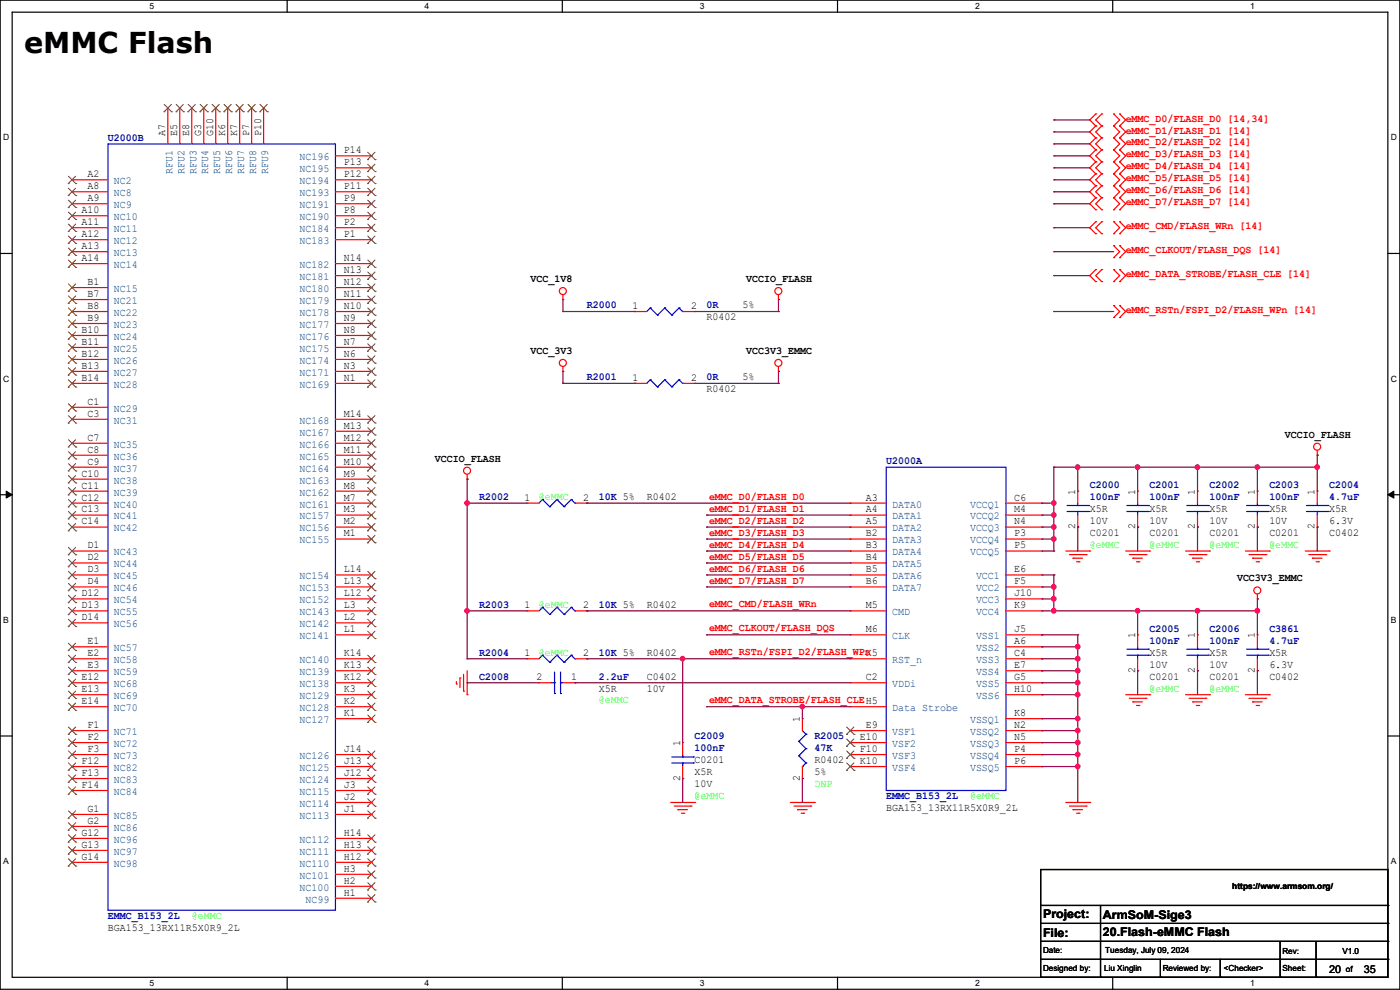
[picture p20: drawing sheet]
<svg xmlns="http://www.w3.org/2000/svg" width="297mm" height="210mm" viewBox="0 0 297 210" stroke-linecap="round" stroke-linejoin="round" font-family="sans-serif">
<defs><g id="words">
<text font-size="6.1" x="5.1" y="11.2">eMMC Flash</text>
<g font-size="2.5">
<text x="221.3" y="194.7">Project:</text>
<text x="234" y="194.9">ArmSoM-Sige3</text>
<text x="221.3" y="198.8">File:</text>
<text x="234" y="198.5">20.Flash-eMMC Flash</text>
</g>
<g font-size="2.3" fill="#000080">
<text x="22.9" y="29.8">U2000B</text>
<text x="124.5" y="65.4">R2000</text>
<text x="149.9" y="65.4">0R</text>
<text x="124.5" y="80.6">R2001</text>
<text x="149.9" y="80.6">0R</text>
<text x="188" y="98.4">U2000A</text>
<text x="101.6" y="106">R2002</text>
<text x="127" y="106">10K 5%</text>
<text x="231.2" y="103.5">C2000</text>
<text x="231.2" y="106">100nF</text>
<text x="243.9" y="103.5">C2001</text>
<text x="243.9" y="106">100nF</text>
<text x="256.6" y="103.5">C2002</text>
<text x="256.6" y="106">100nF</text>
<text x="269.3" y="103.5">C2003</text>
<text x="269.3" y="106">100nF</text>
<text x="282" y="103.5">C2004</text>
<text x="282" y="106">4.7uF</text>
<text x="101.6" y="128.9">R2003</text>
<text x="127" y="128.9">10K 5%</text>
<text x="243.9" y="134">C2005</text>
<text x="243.9" y="136.5">100nF</text>
<text x="256.6" y="134">C2006</text>
<text x="256.6" y="136.5">100nF</text>
<text x="269.3" y="134">C3861</text>
<text x="269.3" y="136.5">4.7uF</text>
<text x="101.6" y="139.1">R2004</text>
<text x="127" y="139.1">10K 5%</text>
<text x="101.6" y="144.1">C2008</text>
<text x="127" y="144.1">2.2uF</text>
<text x="147.4" y="156.8">C2009</text>
<text x="147.4" y="159.4">100nF</text>
<text x="172.8" y="156.8">R2005</text>
<text x="172.8" y="159.4">47K</text>
<text x="188" y="169.5">EMMC_B153_2L</text>
<text x="22.9" y="194.9">EMMC_B153_2L</text>
</g>
<g font-size="2.3">
<text x="35.1" y="28.7" transform="rotate(-90 35.1 28.7)">A7</text>
<text x="37.6" y="28.7" transform="rotate(-90 37.6 28.7)">E5</text>
<text x="40.1" y="28.7" transform="rotate(-90 40.1 28.7)">E8</text>
<text x="42.7" y="28.7" transform="rotate(-90 42.7 28.7)">G3</text>
<text x="45.2" y="28.7" transform="rotate(-90 45.2 28.7)">G10</text>
<text x="47.8" y="28.7" transform="rotate(-90 47.8 28.7)">K6</text>
<text x="50.3" y="28.7" transform="rotate(-90 50.3 28.7)">K7</text>
<text x="52.8" y="28.7" transform="rotate(-90 52.8 28.7)">P7</text>
<text x="55.4" y="28.7" transform="rotate(-90 55.4 28.7)">P10</text>
<text x="72.9" y="35.1">P13</text>
<text x="72.9" y="32.5">P14</text>
<text x="18.6" y="37.6">A2</text>
<text x="18.6" y="40.1">A8</text>
<text x="72.9" y="40.1">P11</text>
<text x="72.9" y="37.6">P12</text>
<text x="17.3" y="45.2">A10</text>
<text x="17.3" y="47.8">A11</text>
<text x="18.6" y="42.7">A9</text>
<text x="72.9" y="47.8">P2</text>
<text x="72.9" y="45.2">P8</text>
<text x="72.9" y="42.7">P9</text>
<text x="17.3" y="50.3">A12</text>
<text x="17.3" y="52.8">A13</text>
<text x="72.9" y="50.3">P1</text>
<text x="17.3" y="55.4">A14</text>
<text x="72.9" y="57.9">N13</text>
<text x="72.9" y="55.4">N14</text>
<text x="112.6" y="59.8">VCC_1V8</text>
<text x="158.3" y="59.8">VCCIO_FLASH</text>
<text x="18.6" y="60.5">B1</text>
<text x="18.6" y="63">B7</text>
<text x="18.6" y="65.5">B8</text>
<text x="72.9" y="65.5">N10</text>
<text x="72.9" y="63">N11</text>
<text x="72.9" y="60.5">N12</text>
<text x="134.2" y="65.5">1</text>
<text x="146.6" y="65.5">2</text>
<text x="157.5" y="65.4">5%</text>
<text x="17.3" y="70.6">B10</text>
<text x="18.6" y="68.1">B9</text>
<text x="72.9" y="70.6">N8</text>
<text x="72.9" y="68.1">N9</text>
<text x="149.9" y="67.9">R0402</text>
<text x="17.3" y="73.2">B11</text>
<text x="17.3" y="75.7">B12</text>
<text x="72.9" y="75.7">N6</text>
<text x="72.9" y="73.2">N7</text>
<text x="112.6" y="75.1">VCC_3V3</text>
<text x="158.3" y="75.1">VCC3V3_EMMC</text>
<text x="17.3" y="78.2">B13</text>
<text x="17.3" y="80.8">B14</text>
<text x="72.9" y="80.8">N1</text>
<text x="72.9" y="78.2">N3</text>
<text x="134.2" y="80.8">1</text>
<text x="146.6" y="80.8">2</text>
<text x="149.9" y="83.2">R0402</text>
<text x="157.5" y="80.6">5%</text>
<text x="18.6" y="85.9">C1</text>
<text x="18.6" y="88.4">C3</text>
<text x="72.9" y="88.4">M14</text>
<text x="18.6" y="93.5">C7</text>
<text x="72.9" y="93.5">M12</text>
<text x="72.9" y="90.9">M13</text>
<text x="272.6" y="92.8">VCCIO_FLASH</text>
<text x="17.3" y="101.1">C10</text>
<text x="18.6" y="96">C8</text>
<text x="18.6" y="98.6">C9</text>
<text x="72.9" y="101.1">M9</text>
<text x="72.9" y="98.6">M10</text>
<text x="72.9" y="96">M11</text>
<text x="92.2" y="97.9">VCCIO_FLASH</text>
<text x="17.3" y="103.6">C11</text>
<text x="17.3" y="106.2">C12</text>
<text x="72.9" y="106.2">M7</text>
<text x="72.9" y="103.6">M8</text>
<text x="111.3" y="106.2">1</text>
<text x="123.7" y="106.2">2</text>
<text x="137.2" y="106">R0402</text>
<text x="183.7" y="106.2">A3</text>
<text x="215.2" y="106.2">C6</text>
<text x="228.1" y="104.9" transform="rotate(-90 228.1 104.9)">1</text>
<text x="240.8" y="104.9" transform="rotate(-90 240.8 104.9)">1</text>
<text x="253.5" y="104.9" transform="rotate(-90 253.5 104.9)">1</text>
<text x="266.2" y="104.9" transform="rotate(-90 266.2 104.9)">1</text>
<text x="278.9" y="104.9" transform="rotate(-90 278.9 104.9)">1</text>
<text x="17.3" y="108.7">C13</text>
<text x="17.3" y="111.3">C14</text>
<text x="72.9" y="113.8">M1</text>
<text x="72.9" y="111.3">M2</text>
<text x="72.9" y="108.7">M3</text>
<text x="183.7" y="113.8">B2</text>
<text x="183.7" y="108.7">A4</text>
<text x="183.7" y="111.3">A5</text>
<text x="215.2" y="111.3">N4</text>
<text x="215.2" y="108.7">M4</text>
<text x="215.2" y="113.8">P3</text>
<text x="228.1" y="112.3" transform="rotate(-90 228.1 112.3)">2</text>
<text x="231.2" y="113.7">C0201</text>
<text x="231.2" y="108.6">X5R</text>
<text x="231.2" y="111.1">10V</text>
<text x="240.8" y="112.3" transform="rotate(-90 240.8 112.3)">2</text>
<text x="243.9" y="113.7">C0201</text>
<text x="243.9" y="108.6">X5R</text>
<text x="243.9" y="111.1">10V</text>
<text x="253.5" y="112.3" transform="rotate(-90 253.5 112.3)">2</text>
<text x="256.6" y="113.7">C0201</text>
<text x="256.6" y="108.6">X5R</text>
<text x="256.6" y="111.1">10V</text>
<text x="266.2" y="112.3" transform="rotate(-90 266.2 112.3)">2</text>
<text x="269.3" y="113.7">C0201</text>
<text x="269.3" y="108.6">X5R</text>
<text x="269.3" y="111.1">10V</text>
<text x="278.9" y="112.3" transform="rotate(-90 278.9 112.3)">2</text>
<text x="282" y="113.7">C0402</text>
<text x="282" y="108.6">X5R</text>
<text x="282" y="111.1">6.3V</text>
<text x="18.6" y="116.3">D1</text>
<text x="18.6" y="118.9">D2</text>
<text x="183.7" y="116.3">B3</text>
<text x="183.7" y="118.9">B4</text>
<text x="215.2" y="116.3">P5</text>
<text x="18.6" y="121.4">D3</text>
<text x="18.6" y="124">D4</text>
<text x="72.9" y="124">L13</text>
<text x="72.9" y="121.4">L14</text>
<text x="183.7" y="121.4">B5</text>
<text x="183.7" y="124">B6</text>
<text x="215.2" y="124">F5</text>
<text x="215.2" y="121.4">E6</text>
<text x="262.4" y="123.3">VCC3V3_EMMC</text>
<text x="17.3" y="126.5">D12</text>
<text x="17.3" y="129">D13</text>
<text x="17.3" y="131.6">D14</text>
<text x="72.9" y="131.6">L2</text>
<text x="72.9" y="129">L3</text>
<text x="72.9" y="126.5">L12</text>
<text x="111.3" y="129">1</text>
<text x="123.7" y="129">2</text>
<text x="137.2" y="128.9">R0402</text>
<text x="183.7" y="129">M5</text>
<text x="215.2" y="129">K9</text>
<text x="215.2" y="126.5">J10</text>
<text x="18.6" y="136.7">E1</text>
<text x="72.9" y="134.1">L1</text>
<text x="183.7" y="134.1">M6</text>
<text x="215.2" y="136.7">A6</text>
<text x="215.2" y="134.1">J5</text>
<text x="240.8" y="135.4" transform="rotate(-90 240.8 135.4)">1</text>
<text x="253.5" y="135.4" transform="rotate(-90 253.5 135.4)">1</text>
<text x="266.2" y="135.4" transform="rotate(-90 266.2 135.4)">1</text>
<text x="18.6" y="139.2">E2</text>
<text x="18.6" y="141.7">E3</text>
<text x="72.9" y="141.7">K13</text>
<text x="72.9" y="139.2">K14</text>
<text x="111.3" y="139.2">1</text>
<text x="123.7" y="139.2">2</text>
<text x="137.2" y="139.1">R0402</text>
<text x="215.2" y="141.7">E7</text>
<text x="215.2" y="139.2">C4</text>
<text x="240.8" y="142.8" transform="rotate(-90 240.8 142.8)">2</text>
<text x="243.9" y="139.1">X5R</text>
<text x="243.9" y="141.6">10V</text>
<text x="253.5" y="142.8" transform="rotate(-90 253.5 142.8)">2</text>
<text x="256.6" y="139.1">X5R</text>
<text x="256.6" y="141.6">10V</text>
<text x="266.2" y="142.8" transform="rotate(-90 266.2 142.8)">2</text>
<text x="269.3" y="139.1">X5R</text>
<text x="269.3" y="141.6">6.3V</text>
<text x="17.3" y="144.3">E12</text>
<text x="17.3" y="146.8">E13</text>
<text x="17.3" y="149.4">E14</text>
<text x="72.9" y="149.4">K2</text>
<text x="72.9" y="146.8">K3</text>
<text x="72.9" y="144.3">K12</text>
<text x="113.8" y="144.3">2</text>
<text x="121.2" y="144.3">1</text>
<text x="127" y="146.7">X5R</text>
<text x="137.2" y="144.1">C0402</text>
<text x="137.2" y="146.7">10V</text>
<text x="183.7" y="144.3">C2</text>
<text x="215.2" y="144.3">G5</text>
<text x="215.2" y="146.8">H10</text>
<text x="243.9" y="144.1">C0201</text>
<text x="256.6" y="144.1">C0201</text>
<text x="269.3" y="144.1">C0402</text>
<text x="18.6" y="154.4">F1</text>
<text x="72.9" y="151.9">K1</text>
<text x="169.7" y="153.2" transform="rotate(-90 169.7 153.2)">1</text>
<text x="183.7" y="154.4">E9</text>
<text x="215.2" y="154.4">N2</text>
<text x="215.2" y="151.9">K8</text>
<text x="18.6" y="157">F2</text>
<text x="18.6" y="159.5">F3</text>
<text x="72.9" y="159.5">J14</text>
<text x="144.3" y="158.3" transform="rotate(-90 144.3 158.3)">1</text>
<text x="147.4" y="161.9">C0201</text>
<text x="172.8" y="161.9">R0402</text>
<text x="182.4" y="157">E10</text>
<text x="182.4" y="159.5">F10</text>
<text x="215.2" y="159.5">P4</text>
<text x="215.2" y="157">N5</text>
<text x="17.3" y="162.1">F12</text>
<text x="17.3" y="164.6">F13</text>
<text x="17.3" y="167.1">F14</text>
<text x="72.9" y="167.1">J3</text>
<text x="72.9" y="164.6">J12</text>
<text x="72.9" y="162.1">J13</text>
<text x="144.3" y="165.7" transform="rotate(-90 144.3 165.7)">2</text>
<text x="147.4" y="164.5">X5R</text>
<text x="147.4" y="167">10V</text>
<text x="169.7" y="165.7" transform="rotate(-90 169.7 165.7)">2</text>
<text x="172.8" y="164.5">5%</text>
<text x="182.4" y="162.1">K10</text>
<text x="215.2" y="162.1">P6</text>
<text x="18.6" y="172.2">G1</text>
<text x="72.9" y="172.2">J1</text>
<text x="72.9" y="169.7">J2</text>
<text x="188" y="172.1">BGA153_13RX11R5X0R9_2L</text>
<text x="17.3" y="177.3">G12</text>
<text x="17.3" y="179.8">G13</text>
<text x="18.6" y="174.8">G2</text>
<text x="72.9" y="179.8">H13</text>
<text x="72.9" y="177.3">H14</text>
<text x="17.3" y="182.4">G14</text>
<text x="72.9" y="184.9">H3</text>
<text x="72.9" y="182.4">H12</text>
<text x="72.9" y="190">H1</text>
<text x="72.9" y="187.5">H2</text>
<text x="22.9" y="197.5">BGA153_13RX11R5X0R9_2L</text>
<text x="282" y="206.3">20</text>
<text x="289.3" y="206.3">35</text>
</g>
<g font-size="2.3" fill="#f00">
<text x="238.8" y="25.8">eMMC_D0/FLASH_D0 [14,34]</text>
<text x="238.8" y="28.3">eMMC_D1/FLASH_D1 [14]</text>
<text x="238.8" y="30.9">eMMC_D2/FLASH_D2 [14]</text>
<text x="238.8" y="33.4">eMMC_D3/FLASH_D3 [14]</text>
<text x="238.8" y="35.9">eMMC_D4/FLASH_D4 [14]</text>
<text x="238.8" y="38.5">eMMC_D5/FLASH_D5 [14]</text>
<text x="238.8" y="41">eMMC_D6/FLASH_D6 [14]</text>
<text x="238.8" y="43.6">eMMC_D7/FLASH_D7 [14]</text>
<text x="238.8" y="48.6">eMMC_CMD/FLASH_WRn [14]</text>
<text x="238.8" y="53.7">eMMC_CLKOUT/FLASH_DQS [14]</text>
<text x="238.8" y="58.8">eMMC_DATA_STROBE/FLASH_CLE [14]</text>
<text x="238.8" y="66.4">eMMC_RSTn/FSPI_D2/FLASH_WPn [14]</text>
<text x="150.4" y="106">eMMC_D0/FLASH_D0</text>
<text x="150.4" y="108.5">eMMC_D1/FLASH_D1</text>
<text x="150.4" y="111.1">eMMC_D2/FLASH_D2</text>
<text x="150.4" y="113.6">eMMC_D3/FLASH_D3</text>
<text x="150.4" y="116.2">eMMC_D4/FLASH_D4</text>
<text x="150.4" y="118.7">eMMC_D5/FLASH_D5</text>
<text x="150.4" y="121.2">eMMC_D6/FLASH_D6</text>
<text x="150.4" y="123.8">eMMC_D7/FLASH_D7</text>
<text x="150.4" y="128.9">eMMC_CMD/FLASH_WRn</text>
<text x="150.4" y="133.9">eMMC_CLKOUT/FLASH_DQS</text>
<text x="150.4" y="139">eMMC_RSTn/FSPI_D2/FLASH_WPnK5</text>
<text x="150.4" y="149.2">eMMC_DATA_STROBE/FLASH_CLEH5</text>
</g>
<g font-size="2.3" fill="#004080">
<text x="63.5" y="34">NC196</text>
<text x="24.2" y="39.1">NC2</text>
<text x="24.2" y="41.6">NC8</text>
<text x="36.6" y="36.9" transform="rotate(-90 36.6 36.9)">RFU1</text>
<text x="39.1" y="36.9" transform="rotate(-90 39.1 36.9)">RFU2</text>
<text x="41.7" y="36.9" transform="rotate(-90 41.7 36.9)">RFU3</text>
<text x="44.2" y="36.9" transform="rotate(-90 44.2 36.9)">RFU4</text>
<text x="46.7" y="36.9" transform="rotate(-90 46.7 36.9)">RFU5</text>
<text x="49.3" y="36.9" transform="rotate(-90 49.3 36.9)">RFU6</text>
<text x="51.8" y="36.9" transform="rotate(-90 51.8 36.9)">RFU7</text>
<text x="54.4" y="36.9" transform="rotate(-90 54.4 36.9)">RFU8</text>
<text x="56.9" y="36.9" transform="rotate(-90 56.9 36.9)">RFU9</text>
<text x="63.5" y="41.6">NC193</text>
<text x="63.5" y="39.1">NC194</text>
<text x="63.5" y="36.5">NC195</text>
<text x="24.2" y="44.2">NC9</text>
<text x="24.2" y="46.7">NC10</text>
<text x="63.5" y="46.7">NC190</text>
<text x="63.5" y="44.2">NC191</text>
<text x="24.2" y="49.2">NC11</text>
<text x="24.2" y="51.8">NC12</text>
<text x="63.5" y="51.8">NC183</text>
<text x="63.5" y="49.2">NC184</text>
<text x="24.2" y="54.3">NC13</text>
<text x="24.2" y="56.9">NC14</text>
<text x="63.5" y="59.4">NC181</text>
<text x="63.5" y="56.9">NC182</text>
<text x="24.2" y="61.9">NC15</text>
<text x="24.2" y="64.5">NC21</text>
<text x="63.5" y="64.5">NC179</text>
<text x="63.5" y="61.9">NC180</text>
<text x="24.2" y="67">NC22</text>
<text x="24.2" y="69.6">NC23</text>
<text x="63.5" y="69.6">NC177</text>
<text x="63.5" y="67">NC178</text>
<text x="24.2" y="72.1">NC24</text>
<text x="24.2" y="74.6">NC25</text>
<text x="24.2" y="77.2">NC26</text>
<text x="63.5" y="77.2">NC174</text>
<text x="63.5" y="74.6">NC175</text>
<text x="63.5" y="72.1">NC176</text>
<text x="24.2" y="79.7">NC27</text>
<text x="24.2" y="82.3">NC28</text>
<text x="63.5" y="82.3">NC169</text>
<text x="63.5" y="79.7">NC171</text>
<text x="24.2" y="87.3">NC29</text>
<text x="24.2" y="89.9">NC31</text>
<text x="63.5" y="89.9">NC168</text>
<text x="24.2" y="95">NC35</text>
<text x="63.5" y="95">NC166</text>
<text x="63.5" y="92.4">NC167</text>
<text x="24.2" y="97.5">NC36</text>
<text x="24.2" y="100">NC37</text>
<text x="63.5" y="100">NC164</text>
<text x="63.5" y="97.5">NC165</text>
<text x="24.2" y="102.6">NC38</text>
<text x="24.2" y="105.1">NC39</text>
<text x="24.2" y="107.7">NC40</text>
<text x="63.5" y="107.7">NC161</text>
<text x="63.5" y="105.1">NC162</text>
<text x="63.5" y="102.6">NC163</text>
<text x="189.3" y="107.7">DATA0</text>
<text x="205.8" y="107.7">VCCQ1</text>
<text x="24.2" y="110.2">NC41</text>
<text x="24.2" y="112.7">NC42</text>
<text x="63.5" y="112.7">NC156</text>
<text x="63.5" y="110.2">NC157</text>
<text x="189.3" y="110.2">DATA1</text>
<text x="189.3" y="112.7">DATA2</text>
<text x="205.8" y="112.7">VCCQ3</text>
<text x="205.8" y="110.2">VCCQ2</text>
<text x="24.2" y="117.8">NC43</text>
<text x="63.5" y="115.3">NC155</text>
<text x="189.3" y="115.3">DATA3</text>
<text x="189.3" y="117.8">DATA4</text>
<text x="205.8" y="117.8">VCCQ5</text>
<text x="205.8" y="115.3">VCCQ4</text>
<text x="24.2" y="120.4">NC44</text>
<text x="24.2" y="122.9">NC45</text>
<text x="24.2" y="125.4">NC46</text>
<text x="63.5" y="125.4">NC153</text>
<text x="63.5" y="122.9">NC154</text>
<text x="189.3" y="120.4">DATA5</text>
<text x="189.3" y="122.9">DATA6</text>
<text x="189.3" y="125.4">DATA7</text>
<text x="207.1" y="125.4">VCC2</text>
<text x="207.1" y="122.9">VCC1</text>
<text x="24.2" y="128">NC54</text>
<text x="24.2" y="130.5">NC55</text>
<text x="63.5" y="130.5">NC143</text>
<text x="63.5" y="128">NC152</text>
<text x="189.3" y="130.5">CMD</text>
<text x="207.1" y="130.5">VCC4</text>
<text x="207.1" y="128">VCC3</text>
<text x="24.2" y="133.1">NC56</text>
<text x="63.5" y="135.6">NC141</text>
<text x="63.5" y="133.1">NC142</text>
<text x="189.3" y="135.6">CLK</text>
<text x="207.1" y="135.6">VSS1</text>
<text x="24.2" y="138.1">NC57</text>
<text x="24.2" y="140.7">NC58</text>
<text x="24.2" y="143.2">NC59</text>
<text x="63.5" y="143.2">NC139</text>
<text x="63.5" y="140.7">NC140</text>
<text x="189.3" y="140.7">RST_n</text>
<text x="207.1" y="143.2">VSS4</text>
<text x="207.1" y="138.1">VSS2</text>
<text x="207.1" y="140.7">VSS3</text>
<text x="24.2" y="145.8">NC68</text>
<text x="24.2" y="148.3">NC69</text>
<text x="63.5" y="148.3">NC129</text>
<text x="63.5" y="145.8">NC138</text>
<text x="189.3" y="145.8">VDDi</text>
<text x="207.1" y="145.8">VSS5</text>
<text x="207.1" y="148.3">VSS6</text>
<text x="24.2" y="150.8">NC70</text>
<text x="24.2" y="155.9">NC71</text>
<text x="63.5" y="153.4">NC127</text>
<text x="63.5" y="150.8">NC128</text>
<text x="189.3" y="150.8">Data Strobe</text>
<text x="189.3" y="155.9">VSF1</text>
<text x="205.8" y="155.9">VSSQ2</text>
<text x="205.8" y="153.4">VSSQ1</text>
<text x="24.2" y="158.5">NC72</text>
<text x="24.2" y="161">NC73</text>
<text x="63.5" y="161">NC126</text>
<text x="189.3" y="158.5">VSF2</text>
<text x="189.3" y="161">VSF3</text>
<text x="205.8" y="161">VSSQ4</text>
<text x="205.8" y="158.5">VSSQ3</text>
<text x="24.2" y="163.5">NC82</text>
<text x="24.2" y="166.1">NC83</text>
<text x="63.5" y="166.1">NC124</text>
<text x="63.5" y="163.5">NC125</text>
<text x="189.3" y="163.5">VSF4</text>
<text x="205.8" y="163.5">VSSQ5</text>
<text x="24.2" y="168.6">NC84</text>
<text x="24.2" y="173.7">NC85</text>
<text x="63.5" y="173.7">NC113</text>
<text x="63.5" y="171.2">NC114</text>
<text x="63.5" y="168.6">NC115</text>
<text x="24.2" y="176.2">NC86</text>
<text x="24.2" y="178.8">NC96</text>
<text x="63.5" y="178.8">NC112</text>
<text x="24.2" y="181.3">NC97</text>
<text x="24.2" y="183.9">NC98</text>
<text x="63.5" y="183.9">NC110</text>
<text x="63.5" y="181.3">NC111</text>
<text x="63.5" y="188.9">NC100</text>
<text x="63.5" y="186.4">NC101</text>
<text x="64.8" y="191.5">NC99</text>
</g>
<g font-size="2.3" fill="#0f0">
<text x="114.3" y="106">@eMMC</text>
<text x="231.2" y="116.2">@eMMC</text>
<text x="243.9" y="116.2">@eMMC</text>
<text x="256.6" y="116.2">@eMMC</text>
<text x="269.3" y="116.2">@eMMC</text>
<text x="114.3" y="128.9">@eMMC</text>
<text x="114.3" y="139.1">@eMMC</text>
<text x="127" y="149.2">@eMMC</text>
<text x="243.9" y="146.7">@eMMC</text>
<text x="256.6" y="146.7">@eMMC</text>
<text x="172.8" y="167">DNP</text>
<text x="147.4" y="169.5">@eMMC</text>
<text x="205.8" y="169.5">@eMMC</text>
<text x="40.7" y="194.9">@eMMC</text>
</g>
<g font-size="1.8">
<text x="31.7" y="1.9">5</text>
<text x="90.1" y="1.9">4</text>
<text x="148.5" y="1.9">3</text>
<text x="206.8" y="1.9">2</text>
<text x="265.2" y="1.9">1</text>
<text x=".7" y="29.8">D</text>
<text x="295.1" y="29.8">D</text>
<text x=".7" y="80.9">C</text>
<text x="295.1" y="80.9">C</text>
<text x=".7" y="132.1">B</text>
<text x="295.1" y="132.1">B</text>
<text x=".7" y="183.3">A</text>
<text x="295.1" y="183.3">A</text>
<text x="261.4" y="188.6">https://www.armsom.org/</text>
<text x="221.3" y="202.1">Date:</text>
<text x="234.5" y="202.1">Tuesday, July 09, 2024</text>
<text x="272.1" y="202.3">Rev:</text>
<text x="284.8" y="202.3">V1.0</text>
<text x="31.7" y="209.2">5</text>
<text x="90.1" y="209.2">4</text>
<text x="148.5" y="209.2">3</text>
<text x="206.8" y="209.2">2</text>
<text x="221.3" y="205.9">Designed by:</text>
<text x="234.2" y="205.9">Liu Xinglin</text>
<text x="246.7" y="205.9">Reviewed by:</text>
<text x="259.6" y="205.9">&lt;Checker&gt;</text>
<text x="265.2" y="209.2">1</text>
<text x="272.1" y="205.9">Sheet:</text>
<text x="285.5" y="206.1">of</text>
</g>
</g></defs>
<g fill="none" stroke="#000" stroke-width=".25">
<path d="M0 0h297v209.8h-297zM2.6 2.6h291.8v204.7h-291.8zM60.9 0v2.6M119.3 0v2.6M177.7 0v2.6M236.1 0v2.6M0 53.8h2.6M294.4 53.8h2.6M0 104.9h2.6M294.4 104.9h2.6M0 156.1h2.6M294.4 156.1h2.6"/>
<path d="M220.8 184.4h73.6v22.9h-73.6zM220.8 192.1h73.6M220.8 195.9h73.6M220.8 199.7h73.6M233.5 192.1v15.2M271.6 199.7v7.6M279.2 199.7v7.6M294.4 192.1h.1M294.4 195.9h.1M294.4 199.7h.1M60.9 207.3v2.5M119.3 207.3v2.5"/>
<path d="M177.7 207.3v2.5M220.8 203.5h73.6M233.5 207.3h.1M236.1 207.3v2.5M246.2 207.3h.1M246.2 203.5v3.8M258.9 207.3h.1M258.9 203.5v3.8M271.6 207.3h.1M279.2 207.3h.1M294.4 203.5h.1"/>
</g>
<path d="M1.3 104.2l1.3 .7-1.3 .8zM294.4 104.9l1.3-.7v1.5z" fill="#000"/>
<path d="M1.3 104.2l1.3 .7-1.3 .8zM294.4 104.9l1.3-.7v1.5z" fill="none" stroke="#000" stroke-width=".21"/>
<g fill="none" stroke="#f00" stroke-width=".25">
<path d="M15.3 38.1h.1M15.3 38.1h7.6M35.6 22.9h.1M35.6 22.9v7.6M38.1 22.9h.1M38.1 22.9v7.6M40.7 22.9h.1M40.7 22.9v7.6M43.2 22.9h.1M43.2 22.9v7.6M45.8 22.9h.1M45.8 22.9v7.6"/>
<path d="M48.3 22.9h.1M48.3 22.9v7.6M50.8 22.9h.1M50.8 22.9v7.6M53.4 22.9h.1M53.4 22.9v7.6M55.9 22.9h.1M55.9 22.9v7.6M71.2 38.1h7.6M71.2 35.6h7.6M71.2 33.1h7.6M78.8 38.1h.1"/>
<path d="M78.8 35.6h.1M78.8 33.1h.1M232.5 24.2h.1M232.5 26.7h.1M232.5 29.3h.1M232.5 31.8h.1M232.5 34.3h.1M232.5 36.9h.1M232.5 39.4h.1M232.5 24.2l-1.3 1.2 1.3 1.3M232.5 31.8l-1.3 1.3 1.3 1.2M232.5 26.7l-1.3 1.3 1.3 1.3"/>
<path d="M232.5 34.3l-1.3 1.3 1.3 1.3M232.5 29.3l-1.3 1.2 1.3 1.3M232.5 36.9l-1.3 1.2 1.3 1.3M232.5 39.4l-1.3 1.3 1.3 1.3M233.7 26.7h.1M233.7 24.2h.1M233.7 29.3h.1M233.7 31.8h.1M233.7 34.3h.1M233.7 36.9h.1M233.7 39.4h.1M233.7 24.2l-1.2 1.2 1.2 1.3"/>
<path d="M233.7 29.3l-1.2 1.2 1.2 1.3M233.7 26.7l-1.2 1.3 1.2 1.3M233.7 31.8l-1.2 1.3 1.2 1.2M233.7 34.3l-1.2 1.3 1.2 1.3M233.7 36.9l-1.2 1.2 1.2 1.3M233.7 39.4l-1.2 1.3 1.2 1.3M236.3 26.7h.1M236.3 24.2h.1M236.3 29.3h.1M236.3 31.8h.1M236.3 34.3h.1M236.3 36.9h.1"/>
<path d="M236.3 39.4h.1M236.3 29.3l1.2 1.2-1.2 1.3M236.3 24.2l1.2 1.2-1.2 1.3M236.3 31.8l1.2 1.3-1.2 1.2M236.3 26.7l1.2 1.3-1.2 1.3M236.3 34.3l1.2 1.3-1.2 1.3M236.3 36.9l1.2 1.2-1.2 1.3M236.3 39.4l1.2 1.3-1.2 1.3M237.5 26.7h.1M237.5 24.2h.1M237.5 29.3h.1M237.5 31.8h.1"/>
<path d="M237.5 34.3h.1M237.5 36.9h.1M237.5 39.4h.1M237.5 31.8l1.3 1.3-1.3 1.2M237.5 24.2l1.3 1.2-1.3 1.3M237.5 34.3l1.3 1.3-1.3 1.3M237.5 26.7l1.3 1.3-1.3 1.3M237.5 36.9l1.3 1.2-1.3 1.3M237.5 29.3l1.3 1.2-1.3 1.3M237.5 39.4l1.3 1.3-1.3 1.3M15.3 40.7h.1M15.3 43.2h.1"/>
<path d="M15.3 45.8h.1M15.3 48.3h.1M15.3 50.8h.1M15.3 53.4h.1M15.3 55.9h.1M15.3 40.7h7.6M15.3 43.2h7.6M15.3 45.8h7.6M15.3 48.3h7.6M15.3 50.8h7.6M15.3 53.4h7.6M15.3 55.9h7.6"/>
<path d="M71.2 40.7h7.6M71.2 43.2h7.6M71.2 45.8h7.6M71.2 48.3h7.6M71.2 50.8h7.6M71.2 55.9h7.6M71.2 58.5h7.6M78.8 58.5h.1M78.8 55.9h.1M78.8 50.8h.1M78.8 48.3h.1M78.8 45.8h.1"/>
<path d="M78.8 43.2h.1M78.8 40.7h.1M232.5 42h.1M232.5 44.5h.1M232.5 47h.1M232.5 49.6h.1M232.5 57.2h.1M232.5 59.7h.1M232.5 42l-1.3 1.2 1.3 1.3M232.5 47l-1.3 1.3 1.3 1.3M232.5 57.2l-1.3 1.3 1.3 1.2M233.7 42h.1"/>
<path d="M233.7 44.5h.1M233.7 49.6h.1M233.7 47h.1M233.7 59.7h.1M233.7 57.2h.1M233.7 42l-1.2 1.2 1.2 1.3M233.7 47l-1.2 1.3 1.2 1.3M233.7 57.2l-1.2 1.3 1.2 1.2M236.3 42h.1M236.3 44.5h.1M236.3 49.6h.1M236.3 47h.1"/>
<path d="M236.3 54.7h.1M236.3 52.1h.1M236.3 59.7h.1M236.3 57.2h.1M236.3 47l1.2 1.3-1.2 1.3M236.3 42l1.2 1.2-1.2 1.3M236.3 52.1l1.2 1.3-1.2 1.3M236.3 57.2l1.2 1.3-1.2 1.2M237.5 42h.1M237.5 44.5h.1M237.5 49.6h.1M237.5 47h.1"/>
<path d="M237.5 54.7h.1M237.5 52.1h.1M237.5 59.7h.1M237.5 57.2h.1M237.5 47l1.3 1.3-1.3 1.3M237.5 42l1.3 1.2-1.3 1.3M237.5 52.1l1.3 1.3-1.3 1.3M237.5 57.2l1.3 1.3-1.3 1.2M15.3 61h.1M15.3 63.5h.1M15.3 66.1h.1M15.3 68.6h.1"/>
<path d="M15.3 71.2h.1M15.3 73.7h.1M15.3 76.2h.1M15.3 78.8h.1M15.3 61h7.6M15.3 63.5h7.6M15.3 66.1h7.6M15.3 68.6h7.6M15.3 71.2h7.6M15.3 73.7h7.6M15.3 76.2h7.6M15.3 78.8h7.6"/>
<path d="M71.2 61h7.6M71.2 63.5h7.6M71.2 66.1h7.6M71.2 68.6h7.6M71.2 71.2h7.6M71.2 73.7h7.6M71.2 76.2h7.6M71.2 78.8h7.6M78.8 78.8h.1M78.8 76.2h.1M78.8 73.7h.1M78.8 71.2h.1"/>
<path d="M78.8 68.6h.1M78.8 66.1h.1M78.8 63.5h.1M78.8 61h.1M119.4 63.5h.1M119.4 78.8h.1M119.4 62.5v1M119.4 77.8v1M134.7 66.1h.1M134.7 66.1h2.5M144.8 66.1h2.6M147.4 66.1h.1"/>
<path d="M165.1 63.5h.1M165.1 78.8h.1M165.1 62.5v1M165.1 77.8v1M236.3 67.4h.1M236.3 64.8h.1M236.3 64.8l1.2 1.3-1.2 1.3M237.5 67.4h.1M237.5 64.8h.1M237.5 64.8l1.3 1.3-1.3 1.3M15.3 81.3h.1M15.3 86.4h.1"/>
<path d="M15.3 88.9h.1M15.3 94h.1M15.3 96.6h.1M15.3 99.1h.1M15.3 81.3h7.6M15.3 86.4h7.6M15.3 88.9h7.6M15.3 94h7.6M15.3 96.6h7.6M15.3 99.1h7.6M71.2 81.3h7.6M71.2 88.9h7.6"/>
<path d="M71.2 94h7.6M71.2 96.6h7.6M71.2 99.1h7.6M71.2 91.5h7.6M78.8 99.1h.1M78.8 96.6h.1M78.8 94h.1M78.8 91.5h.1M78.8 88.9h.1M78.8 81.3h.1M134.7 81.3h.1M134.7 81.3h2.5"/>
<path d="M144.8 81.3h2.6M147.4 81.3h.1M279.4 96.6h.1M279.4 95.5v1.1M15.3 101.6h.1M15.3 104.2h.1M15.3 106.7h.1M15.3 109.3h.1M15.3 111.8h.1M15.3 116.9h.1M15.3 119.4h.1M15.3 116.9h7.6"/>
<path d="M15.3 106.7h7.6M15.3 101.6h7.6M15.3 104.2h7.6M15.3 109.3h7.6M15.3 111.8h7.6M15.3 119.4h7.6M71.2 106.7h7.6M71.2 101.6h7.6M71.2 104.2h7.6M71.2 109.3h7.6M71.2 111.8h7.6M71.2 114.3h7.6"/>
<path d="M78.8 114.3h.1M78.8 111.8h.1M78.8 109.3h.1M78.8 106.7h.1M78.8 104.2h.1M78.8 101.6h.1M99.1 101.6h.1M99.1 100.6v1M111.8 106.7h.1M111.8 106.7h2.5M122 106.7h2.5M124.5 106.7h.1"/>
<path d="M180.4 114.3h.1M180.4 106.7h.1M180.4 109.3h.1M180.4 111.8h.1M180.4 116.9h.1M180.4 119.4h.1M180.4 116.9h7.6M180.4 106.7h7.6M180.4 109.3h7.6M180.4 111.8h7.6M180.4 119.4h7.6M180.4 114.3h7.6"/>
<path d="M213.4 116.9h7.6M213.4 106.7h7.6M213.4 109.3h7.6M213.4 111.8h7.6M213.4 114.3h7.6M221 111.8h.1M221 109.3h.1M221 106.7h.1M221 116.9h.1M221 114.3h.1M226.1 116.9h5.1M226.9 117.6h3.5"/>
<path d="M227.6 118.4h.1M227.6 118.4h2.1M228.4 119.2h.5M228.6 104.2h.1M228.6 111.8h.1M228.6 104.2v2.5M228.6 109.3v2.5M228.9 119.2h.1M230.4 117.6h.1M231.2 116.9h.1M238.8 116.9h5.1M239.6 117.6h3.5"/>
<path d="M240.3 118.4h.1M240.3 118.4h2.1M241.1 119.2h.5M241.3 104.2h.1M241.3 111.8h.1M241.3 104.2v2.5M241.3 109.3v2.5M241.6 119.2h.1M243.1 117.6h.1M243.9 116.9h.1M251.5 116.9h5.1M252.3 117.6h3.5"/>
<path d="M253 118.4h.1M253 118.4h2.1M253.8 119.2h.5M254 104.2h.1M254 111.8h.1M254 104.2v2.5M254 109.3v2.5M254.3 119.2h.1M255.8 117.6h.1M256.6 116.9h.1M264.2 116.9h5.1M265 117.6h3.5"/>
<path d="M265.7 118.4h.1M265.7 118.4h2.1M266.5 119.2h.5M266.7 104.2h.1M266.7 111.8h.1M266.7 104.2v2.5M266.7 109.3v2.5M267 119.2h.1M268.5 117.6h.1M269.3 116.9h.1M276.9 116.9h5.1M277.7 117.6h3.5"/>
<path d="M278.4 118.4h.1M278.4 118.4h2.1M279.2 119.2h.5M279.4 104.2h.1M279.4 111.8h.1M279.4 104.2v2.5M279.4 109.3v2.5M279.7 119.2h.1M281.2 117.6h.1M282 116.9h.1M15.3 122h.1M15.3 124.5h.1"/>
<path d="M15.3 127h.1M15.3 129.6h.1M15.3 132.1h.1M15.3 137.2h.1M15.3 139.7h.1M15.3 139.7h7.6M15.3 129.6h7.6M15.3 122h7.6M15.3 124.5h7.6M15.3 127h7.6M15.3 132.1h7.6M15.3 137.2h7.6"/>
<path d="M71.2 139.7h7.6M71.2 129.6h7.6M71.2 122h7.6M71.2 124.5h7.6M71.2 127h7.6M71.2 132.1h7.6M71.2 134.7h7.6M78.8 139.7h.1M78.8 134.7h.1M78.8 132.1h.1M78.8 129.6h.1M78.8 127h.1"/>
<path d="M78.8 124.5h.1M78.8 122h.1M111.8 139.7h.1M111.8 129.6h.1M111.8 139.7h2.5M111.8 129.6h2.5M122 139.7h2.5M122 129.6h2.5M124.5 139.7h.1M124.5 129.6h.1M180.4 122h.1M180.4 124.5h.1"/>
<path d="M180.4 139.7h.1M180.4 129.6h.1M180.4 134.7h.1M180.4 139.7h7.6M180.4 129.6h7.6M180.4 122h7.6M180.4 124.5h7.6M180.4 134.7h7.6M213.4 139.7h7.6M213.4 129.6h7.6M213.4 122h7.6M213.4 124.5h7.6"/>
<path d="M213.4 127h7.6M213.4 137.2h7.6M213.4 134.7h7.6M221 129.6h.1M221 127h.1M221 137.2h.1M221 124.5h.1M221 134.7h.1M221 122h.1M221 139.7h.1M241.3 134.7h.1M241.3 134.7v2.5"/>
<path d="M241.3 139.7v2.6M254 134.7h.1M254 134.7v2.5M254 139.7v2.6M266.7 127h.1M266.7 134.7h.1M266.7 126v1M266.7 134.7v2.5M266.7 139.7v2.6M15.3 142.3h.1M15.3 144.8h.1M15.3 147.4h.1"/>
<path d="M15.3 149.9h.1M15.3 155h.1M15.3 157.5h.1M15.3 147.4h7.6M15.3 142.3h7.6M15.3 144.8h7.6M15.3 149.9h7.6M15.3 155h7.6M15.3 157.5h7.6M71.2 147.4h7.6M71.2 142.3h7.6M71.2 144.8h7.6"/>
<path d="M71.2 149.9h7.6M71.2 152.4h7.6M78.8 152.4h.1M78.8 149.9h.1M78.8 147.4h.1M78.8 144.8h.1M78.8 142.3h.1M96.8 145.1h.1M96.8 144.6v.5M97.6 143.8h.1M97.6 143.8v2M98.3 146.6h.1"/>
<path d="M98.3 143v3.6M99.1 147.4h.1M99.1 142.3v5.1M114.3 144.8h.1M114.3 144.8h2.6M119.4 144.8h2.6M122 144.8h.1M144.8 157.5h.1M144.8 157.5v2.6M170.2 152.4h.1M170.2 152.4v2.6M180.4 144.8h.1"/>
<path d="M180.4 149.9h.1M180.4 155h.1M180.4 157.5h.1M180.4 144.8h7.6M180.4 149.9h7.6M180.4 155h7.6M180.4 157.5h7.6M213.4 147.4h7.6M213.4 142.3h7.6M213.4 144.8h7.6M213.4 155h7.6M213.4 157.5h7.6"/>
<path d="M213.4 152.4h7.6M221 142.3h.1M221 157.5h.1M221 155h.1M221 152.4h.1M221 144.8h.1M221 147.4h.1M238.8 147.4h5.1M239.6 148.1h3.5M240.3 148.9h.1M240.3 148.9h2.1M241.1 149.6h.5"/>
<path d="M241.3 142.3h.1M241.6 149.6h.1M243.1 148.1h.1M243.9 147.4h.1M251.5 147.4h5.1M252.3 148.1h3.5M253 148.9h.1M253 148.9h2.1M253.8 149.6h.5M254 142.3h.1M254.3 149.6h.1M255.8 148.1h.1"/>
<path d="M256.6 147.4h.1M264.2 147.4h5.1M265 148.1h3.5M265.7 148.9h.1M265.7 148.9h2.1M266.5 149.6h.5M266.7 142.3h.1M267 149.6h.1M268.5 148.1h.1M269.3 147.4h.1M15.3 160.1h.1M15.3 162.6h.1"/>
<path d="M15.3 165.1h.1M15.3 167.7h.1M15.3 172.8h.1M15.3 175.3h.1M15.3 177.8h.1M15.3 160.1h7.6M15.3 162.6h7.6M15.3 165.1h7.6M15.3 167.7h7.6M15.3 172.8h7.6M15.3 175.3h7.6M15.3 177.8h7.6"/>
<path d="M71.2 170.2h7.6M71.2 160.1h7.6M71.2 162.6h7.6M71.2 165.1h7.6M71.2 167.7h7.6M71.2 172.8h7.6M71.2 177.8h7.6M78.8 177.8h.1M78.8 172.8h.1M78.8 170.2h.1M78.8 167.7h.1M78.8 165.1h.1"/>
<path d="M78.8 162.6h.1M78.8 160.1h.1M142.3 170.2h5.1M143 171h3.6M143.8 171.7h.1M143.8 171.7h2M144.6 172.5h.5M144.8 165.1h.1M144.8 162.6v2.5M145.1 172.5h.1M146.6 171h.1M147.4 170.2h.1"/>
<path d="M167.7 170.2h5.1M168.4 171h3.6M169.2 171.7h.1M169.2 171.7h2M170 172.5h.5M170.2 165.1h.1M170.2 162.6v2.5M170.5 172.5h.1M172 171h.1M172.8 170.2h.1M180.4 160.1h.1M180.4 162.6h.1"/>
<path d="M180.4 160.1h7.6M180.4 162.6h7.6M213.4 160.1h7.6M213.4 162.6h7.6M221 160.1h.1M221 162.6h.1M226.1 170.2h5.1M226.9 171h3.5M227.6 171.7h.1M227.6 171.7h2.1M228.4 172.5h.5M228.9 172.5h.1"/>
<path d="M230.4 171h.1M231.2 170.2h.1M15.3 180.4h.1M15.3 182.9h.1M15.3 180.4h7.6M15.3 182.9h7.6M71.2 180.4h7.6M71.2 182.9h7.6M71.2 190.5h7.6M71.2 188h7.6M71.2 185.5h7.6M78.8 190.5h.1"/>
<path d="M78.8 188h.1M78.8 185.5h.1M78.8 182.9h.1M78.8 180.4h.1"/>
<circle cx="119.4" cy="77" r=".74"/>
<circle cx="119.4" cy="61.7" r=".74"/>
<circle cx="165.1" cy="77" r=".74"/>
<circle cx="165.1" cy="61.7" r=".74"/>
<circle cx="99.1" cy="99.8" r=".74"/>
<circle cx="279.4" cy="94.8" r=".74"/>
<circle cx="266.7" cy="125.2" r=".74"/>
</g>
<g fill="none" stroke="#00f" stroke-width=".25">
<path d="M22.9 30.5h48.3v162.6h-48.3zM138 65.3h.1M138 65.3l-.8 .8M138 65.3l1.5 1.5M139.5 66.8h.1M141 65.3h.1M141 65.3l-1.5 1.5M141 65.3l1.5 1.5M142.5 66.8h.1M144.1 65.3h.1M144.1 65.3l-1.6 1.5M144.1 65.3l.7 .8"/>
<path d="M144.8 66.1h.1M138 80.6h.1M138 80.6l-.8 .7M138 80.6l1.5 1.5M139.5 82.1h.1M141 80.6h.1M141 80.6l-1.5 1.5M141 80.6l1.5 1.5M142.5 82.1h.1M144.1 80.6h.1M144.1 80.6l-1.6 1.5M144.1 80.6l.7 .7"/>
<path d="M144.8 81.3h.1M188 99.1h25.4v68.6h-25.4zM115.1 106h.1M115.1 106l-.8 .7M115.1 106l1.5 1.5M116.6 107.5h.1M118.2 106h.1M118.2 106l-1.6 1.5M118.2 106l1.5 1.5M119.7 107.5h.1M121.2 106h.1M121.2 106l-1.5 1.5"/>
<path d="M121.2 106l.8 .7M122 106.7h.1M226.4 108.5h4.5M226.4 107.2h4.5M228.6 107.2h.1M228.6 108.5h.1M228.6 106.7v.5M228.6 108.5v.8M230.9 108.5h.1M230.9 107.2h.1M239.1 108.5h4.5M239.1 107.2h4.5"/>
<path d="M241.3 107.2h.1M241.3 108.5h.1M241.3 106.7v.5M241.3 108.5v.8M243.6 108.5h.1M243.6 107.2h.1M251.8 108.5h4.5M251.8 107.2h4.5M254 107.2h.1M254 108.5h.1M254 106.7v.5M254 108.5v.8"/>
<path d="M256.3 108.5h.1M256.3 107.2h.1M264.5 108.5h4.5M264.5 107.2h4.5M266.7 107.2h.1M266.7 108.5h.1M266.7 106.7v.5M266.7 108.5v.8M269 108.5h.1M269 107.2h.1M277.2 108.5h4.5M277.2 107.2h4.5"/>
<path d="M279.4 107.2h.1M279.4 108.5h.1M279.4 106.7v.5M279.4 108.5v.8M281.7 108.5h.1M281.7 107.2h.1M115.1 139h.1M115.1 128.8h.1M115.1 139l-.8 .7M115.1 139l1.5 1.5M115.1 128.8l-.8 .8M115.1 128.8l1.5 1.5"/>
<path d="M116.6 130.3h.1M118.2 139h.1M118.2 128.8h.1M118.2 139l-1.6 1.5M118.2 139l1.5 1.5M118.2 128.8l-1.6 1.5M118.2 128.8l1.5 1.5M119.7 130.3h.1M121.2 139h.1M121.2 128.8h.1M121.2 139l-1.5 1.5M121.2 139l.8 .7"/>
<path d="M121.2 128.8l-1.5 1.5M121.2 128.8l.8 .8M122 139.7h.1M122 129.6h.1M239.1 139h4.5M239.1 137.7h4.5M241.3 137.7h.1M241.3 139h.1M241.3 137.2v.5M241.3 139v.7M243.6 139h.1M243.6 137.7h.1"/>
<path d="M251.8 139h4.5M251.8 137.7h4.5M254 137.7h.1M254 139h.1M254 137.2v.5M254 139v.7M256.3 139h.1M256.3 137.7h.1M264.5 139h4.5M264.5 137.7h4.5M266.7 137.7h.1M266.7 139h.1"/>
<path d="M266.7 137.2v.5M266.7 139v.7M269 139h.1M269 137.7h.1M116.6 140.5h.1M116.9 144.8h.7M117.6 147.1h.1M117.6 144.8h.1M117.6 142.5v4.6M118.9 144.8h.1M118.9 147.1h.1M118.9 144.8h.5"/>
<path d="M118.9 142.5v4.6M119.7 140.5h.1M169.5 157.3h.1M169.5 157.3l1.5 1.5M170.2 155l.8 .7M171 155.7h.1M171 158.8h.1M171 155.7l-1.5 1.6M171 158.8l-1.5 1.5M142.5 161.8h4.6M142.5 160.6h4.6M144.8 160.6h.1"/>
<path d="M144.8 161.8h.1M144.8 160.1v.5M144.8 161.8v.8M147.1 161.8h.1M147.1 160.6h.1M169.5 160.3h.1M169.5 160.3l1.5 1.5M170.2 162.6h.1M171 161.8h.1M171 161.8l-.8 .8"/>
</g>
<g fill="none" stroke="#804000" stroke-width=".21">
<path d="M14.5 38.9h.1M14.5 37.4l1.6 1.5M14.5 39.9l1.6 1.6M16 37.4l-1.5 1.5M16 39.9l-1.5 1.6M16.1 38.9h.1M34.8 23.7h.1M34.8 22.1l1.6 1.6M36.4 22.1l-1.6 1.6M36.4 23.7h.1M37.3 23.7h.1M37.4 22.1l1.5 1.6"/>
<path d="M38.9 22.1l-1.6 1.6M38.9 23.7h.1M39.9 23.7h.1M39.9 22.1l1.6 1.6M41.4 22.1l-1.5 1.6M41.5 23.7h.1M42.4 23.7h.1M42.5 22.1l1.5 1.6M44 22.1l-1.6 1.6M44 23.7h.1M45 23.7h.1M45 22.1l1.6 1.6"/>
<path d="M46.5 22.1l-1.5 1.6M46.6 23.7h.1M47.5 23.7h.1M47.5 22.1l1.6 1.6M49.1 22.1l-1.6 1.6M49.1 23.7h.1M50 23.7h.1M50.1 22.1l1.5 1.6M51.6 22.1l-1.6 1.6M51.6 23.7h.1M52.6 23.7h.1M52.6 22.1l1.6 1.6"/>
<path d="M54.1 22.1l-1.5 1.6M54.2 23.7h.1M55.1 23.7h.1M55.2 22.1l1.5 1.6M56.7 22.1l-1.6 1.6M56.7 23.7h.1M78 38.9h.1M78 36.4h.1M78 33.9h.1M78 39.9l1.6 1.6M78 37.4l1.6 1.5M78 34.8l1.6 1.6"/>
<path d="M78 32.3l1.6 1.6M79.5 32.3l-1.5 1.6M79.5 34.8l-1.5 1.6M79.5 37.4l-1.5 1.5M79.5 39.9l-1.5 1.6M79.6 38.9h.1M79.6 36.4h.1M79.6 33.9h.1M14.5 41.5h.1M14.5 44h.1M14.5 46.6h.1M14.5 49.1h.1"/>
<path d="M14.5 51.6h.1M14.5 54.2h.1M14.5 56.7h.1M14.5 42.5l1.6 1.5M14.5 45l1.6 1.6M14.5 47.5l1.6 1.6M14.5 50.1l1.6 1.5M14.5 52.6l1.6 1.6M14.5 55.2l1.6 1.5M16 42.5l-1.5 1.5M16 45l-1.5 1.6M16 47.5l-1.5 1.6"/>
<path d="M16 50.1l-1.5 1.5M16 52.6l-1.5 1.6M16 55.2l-1.5 1.5M16.1 41.5h.1M16.1 44h.1M16.1 46.6h.1M16.1 49.1h.1M16.1 51.6h.1M16.1 54.2h.1M16.1 56.7h.1M78 59.3h.1M78 56.7h.1"/>
<path d="M78 51.6h.1M78 49.1h.1M78 46.6h.1M78 44h.1M78 41.5h.1M78 57.7l1.6 1.6M78 55.2l1.6 1.5M78 50.1l1.6 1.5M78 47.5l1.6 1.6M78 45l1.6 1.6M78 42.5l1.6 1.5M79.5 47.5l-1.5 1.6"/>
<path d="M79.5 55.2l-1.5 1.5M79.5 57.7l-1.5 1.6M79.5 50.1l-1.5 1.5M79.5 45l-1.5 1.6M79.5 42.5l-1.5 1.5M79.6 59.3h.1M79.6 56.7h.1M79.6 51.6h.1M79.6 49.1h.1M79.6 46.6h.1M79.6 44h.1M79.6 41.5h.1"/>
<path d="M14.5 61.8h.1M14.5 64.3h.1M14.5 66.9h.1M14.5 69.4h.1M14.5 72h.1M14.5 74.5h.1M14.5 77h.1M14.5 79.6h.1M14.5 60.2l1.6 1.6M14.5 62.8l1.6 1.5M14.5 65.3l1.6 1.6M14.5 67.9l1.6 1.5"/>
<path d="M14.5 70.4l1.6 1.6M14.5 72.9l1.6 1.6M14.5 75.5l1.6 1.5M14.5 78l1.6 1.6M16 60.2l-1.5 1.6M16 62.8l-1.5 1.5M16 65.3l-1.5 1.6M16 67.9l-1.5 1.5M16 70.4l-1.5 1.6M16 72.9l-1.5 1.6M16 75.5l-1.5 1.5M16 78l-1.5 1.6"/>
<path d="M16.1 61.8h.1M16.1 64.3h.1M16.1 66.9h.1M16.1 69.4h.1M16.1 72h.1M16.1 74.5h.1M16.1 77h.1M16.1 79.6h.1M78 79.6h.1M78 77h.1M78 74.5h.1M78 72h.1"/>
<path d="M78 69.4h.1M78 66.9h.1M78 64.3h.1M78 61.8h.1M78 78l1.6 1.6M78 75.5l1.6 1.5M78 72.9l1.6 1.6M78 70.4l1.6 1.6M78 67.9l1.6 1.5M78 65.3l1.6 1.6M78 62.8l1.6 1.5M78 60.2l1.6 1.6"/>
<path d="M79.5 65.3l-1.5 1.6M79.5 67.9l-1.5 1.5M79.5 72.9l-1.5 1.6M79.5 75.5l-1.5 1.5M79.5 78l-1.5 1.6M79.5 70.4l-1.5 1.6M79.5 62.8l-1.5 1.5M79.5 60.2l-1.5 1.6M79.6 79.6h.1M79.6 77h.1M79.6 74.5h.1M79.6 72h.1"/>
<path d="M79.6 69.4h.1M79.6 66.9h.1M79.6 64.3h.1M79.6 61.8h.1M14.5 82.1h.1M14.5 87.2h.1M14.5 89.7h.1M14.5 94.8h.1M14.5 97.4h.1M14.5 99.9h.1M14.5 80.6l1.6 1.5M14.5 85.6l1.6 1.6"/>
<path d="M14.5 88.2l1.6 1.5M14.5 93.3l1.6 1.5M14.5 95.8l1.6 1.6M14.5 98.3l1.6 1.6M16 80.6l-1.5 1.5M16 85.6l-1.5 1.6M16 88.2l-1.5 1.5M16 93.3l-1.5 1.5M16 95.8l-1.5 1.6M16 98.3l-1.5 1.6M16.1 82.1h.1M16.1 87.2h.1"/>
<path d="M16.1 89.7h.1M16.1 94.8h.1M16.1 97.4h.1M16.1 99.9h.1M78 99.9h.1M78 97.4h.1M78 94.8h.1M78 92.3h.1M78 89.7h.1M78 82.1h.1M78 98.3l1.6 1.6M78 95.8l1.6 1.6"/>
<path d="M78 93.3l1.6 1.5M78 90.7l1.6 1.6M78 88.2l1.6 1.5M78 80.6l1.6 1.5M79.5 90.7l-1.5 1.6M79.5 93.3l-1.5 1.5M79.5 98.3l-1.5 1.6M79.5 95.8l-1.5 1.6M79.5 88.2l-1.5 1.5M79.5 80.6l-1.5 1.5M79.6 99.9h.1M79.6 97.4h.1"/>
<path d="M79.6 94.8h.1M79.6 92.3h.1M79.6 89.7h.1M79.6 82.1h.1M14.5 102.4h.1M14.5 105h.1M14.5 107.5h.1M14.5 110.1h.1M14.5 112.6h.1M14.5 117.7h.1M14.5 100.9l1.6 1.5M14.5 103.4l1.6 1.6"/>
<path d="M14.5 106l1.6 1.5M14.5 108.5l1.6 1.6M14.5 111l1.6 1.6M14.5 116.1l1.6 1.6M14.5 118.7l1.6 1.5M16 100.9l-1.5 1.5M16 103.4l-1.5 1.6M16 106l-1.5 1.5M16 108.5l-1.5 1.6M16 111l-1.5 1.6M16 116.1l-1.5 1.6M16 118.7l-1.5 1.5"/>
<path d="M16.1 102.4h.1M16.1 105h.1M16.1 107.5h.1M16.1 110.1h.1M16.1 112.6h.1M16.1 117.7h.1M78 115.1h.1M78 112.6h.1M78 110.1h.1M78 107.5h.1M78 105h.1M78 102.4h.1"/>
<path d="M78 113.6l1.6 1.5M78 111l1.6 1.6M78 108.5l1.6 1.6M78 106l1.6 1.5M78 103.4l1.6 1.6M78 100.9l1.6 1.5M79.5 100.9l-1.5 1.5M79.5 103.4l-1.5 1.6M79.5 108.5l-1.5 1.6M79.5 111l-1.5 1.6M79.5 113.6l-1.5 1.5M79.5 106l-1.5 1.5"/>
<path d="M79.6 115.1h.1M79.6 112.6h.1M79.6 110.1h.1M79.6 107.5h.1M79.6 105h.1M79.6 102.4h.1M14.5 120.2h.1M14.5 122.8h.1M14.5 125.3h.1M14.5 127.8h.1M14.5 130.4h.1M14.5 132.9h.1"/>
<path d="M14.5 138h.1M14.5 121.2l1.6 1.6M14.5 123.7l1.6 1.6M14.5 126.3l1.6 1.5M14.5 128.8l1.6 1.6M14.5 131.4l1.6 1.5M14.5 136.4l1.6 1.6M14.5 139l1.6 1.5M16 121.2l-1.5 1.6M16 123.7l-1.5 1.6M16 126.3l-1.5 1.5M16 128.8l-1.5 1.6"/>
<path d="M16 131.4l-1.5 1.5M16 136.4l-1.5 1.6M16 139l-1.5 1.5M16.1 120.2h.1M16.1 122.8h.1M16.1 125.3h.1M16.1 127.8h.1M16.1 130.4h.1M16.1 132.9h.1M16.1 138h.1M78 135.5h.1M78 132.9h.1"/>
<path d="M78 130.4h.1M78 127.8h.1M78 125.3h.1M78 122.8h.1M78 139l1.6 1.5M78 133.9l1.6 1.6M78 131.4l1.6 1.5M78 128.8l1.6 1.6M78 126.3l1.6 1.5M78 123.7l1.6 1.6M78 121.2l1.6 1.6M79.5 139l-1.5 1.5"/>
<path d="M79.5 133.9l-1.5 1.6M79.5 131.4l-1.5 1.5M79.5 128.8l-1.5 1.6M79.5 126.3l-1.5 1.5M79.5 123.7l-1.5 1.6M79.5 121.2l-1.5 1.6M79.6 135.5h.1M79.6 132.9h.1M79.6 130.4h.1M79.6 127.8h.1M79.6 125.3h.1M79.6 122.8h.1"/>
<path d="M14.5 140.5h.1M14.5 143.1h.1M14.5 145.6h.1M14.5 148.2h.1M14.5 150.7h.1M14.5 155.8h.1M14.5 158.3h.1M14.5 141.5l1.6 1.6M14.5 144.1l1.6 1.5M14.5 146.6l1.6 1.6M14.5 149.1l1.6 1.6M14.5 154.2l1.6 1.6"/>
<path d="M14.5 156.8l1.6 1.5M14.5 159.3l1.6 1.6M16 141.5l-1.5 1.6M16 144.1l-1.5 1.5M16 146.6l-1.5 1.6M16 149.1l-1.5 1.6M16 154.2l-1.5 1.6M16 156.8l-1.5 1.5M16 159.3l-1.5 1.6M16.1 140.5h.1M16.1 143.1h.1M16.1 145.6h.1"/>
<path d="M16.1 148.2h.1M16.1 150.7h.1M16.1 155.8h.1M16.1 158.3h.1M78 153.2h.1M78 150.7h.1M78 148.2h.1M78 145.6h.1M78 143.1h.1M78 140.5h.1M78 159.3l1.6 1.6M78 151.7l1.6 1.5"/>
<path d="M78 149.1l1.6 1.6M78 146.6l1.6 1.6M78 144.1l1.6 1.5M78 141.5l1.6 1.6M79.5 159.3l-1.5 1.6M79.5 151.7l-1.5 1.5M79.5 149.1l-1.5 1.6M79.5 146.6l-1.5 1.6M79.5 144.1l-1.5 1.5M79.5 141.5l-1.5 1.6M79.6 153.2h.1M79.6 150.7h.1"/>
<path d="M79.6 148.2h.1M79.6 145.6h.1M79.6 143.1h.1M79.6 140.5h.1M179.6 155.8h.1M179.6 158.3h.1M179.6 154.2l1.6 1.6M179.6 156.8l1.6 1.5M179.6 159.3l1.6 1.6M181.1 154.2l-1.5 1.6M181.1 156.8l-1.5 1.5M181.1 159.3l-1.5 1.6"/>
<path d="M181.2 155.8h.1M181.2 158.3h.1M14.5 160.9h.1M14.5 163.4h.1M14.5 165.9h.1M14.5 168.5h.1M14.5 173.6h.1M14.5 176.1h.1M14.5 178.6h.1M14.5 161.8l1.6 1.6M14.5 164.4l1.6 1.5M14.5 166.9l1.6 1.6"/>
<path d="M14.5 172l1.6 1.6M14.5 174.5l1.6 1.6M14.5 177.1l1.6 1.5M14.5 179.6l1.6 1.6M16 161.8l-1.5 1.6M16 164.4l-1.5 1.5M16 166.9l-1.5 1.6M16 172l-1.5 1.6M16 174.5l-1.5 1.6M16 177.1l-1.5 1.5M16 179.6l-1.5 1.6M16.1 160.9h.1"/>
<path d="M16.1 163.4h.1M16.1 165.9h.1M16.1 168.5h.1M16.1 173.6h.1M16.1 176.1h.1M16.1 178.6h.1M78 178.6h.1M78 173.6h.1M78 171h.1M78 168.5h.1M78 165.9h.1M78 163.4h.1"/>
<path d="M78 160.9h.1M78 179.6l1.6 1.6M78 177.1l1.6 1.5M78 172l1.6 1.6M78 169.5l1.6 1.5M78 166.9l1.6 1.6M78 164.4l1.6 1.5M78 161.8l1.6 1.6M79.5 179.6l-1.5 1.6M79.5 177.1l-1.5 1.5M79.5 172l-1.5 1.6M79.5 169.5l-1.5 1.5"/>
<path d="M79.5 166.9l-1.5 1.6M79.5 164.4l-1.5 1.5M79.5 161.8l-1.5 1.6M79.6 178.6h.1M79.6 173.6h.1M79.6 171h.1M79.6 168.5h.1M79.6 165.9h.1M79.6 163.4h.1M79.6 160.9h.1M179.6 160.9h.1M179.6 163.4h.1"/>
<path d="M179.6 161.8l1.6 1.6M181.1 161.8l-1.5 1.6M181.2 160.9h.1M181.2 163.4h.1M14.5 181.2h.1M14.5 183.7h.1M14.5 182.2l1.6 1.5M16 182.2l-1.5 1.5M16.1 181.2h.1M16.1 183.7h.1M78 191.3h.1M78 188.8h.1"/>
<path d="M78 186.3h.1M78 183.7h.1M78 181.2h.1M78 189.8l1.6 1.5M78 187.2l1.6 1.6M78 184.7l1.6 1.6M78 182.2l1.6 1.5M79.5 189.8l-1.5 1.5M79.5 187.2l-1.5 1.6M79.5 184.7l-1.5 1.6M79.5 182.2l-1.5 1.5M79.6 191.3h.1"/>
<path d="M79.6 188.8h.1M79.6 186.3h.1M79.6 183.7h.1M79.6 181.2h.1"/>
</g>
<g fill="none" stroke="#800040" stroke-width=".25">
<path d="M124.5 106.7h.1M124.5 106.7h55.9M149.9 109.3h.1M149.9 111.8h.1M149.9 114.3h.1M149.9 116.9h.1M149.9 119.4h.1M149.9 109.3h30.5M149.9 111.8h30.5M149.9 114.3h30.5M149.9 116.9h30.5M149.9 119.4h30.5"/>
<path d="M124.5 139.7h.1M124.5 139.7h20.3M149.9 122h.1M149.9 124.5h.1M149.9 122h30.5M149.9 124.5h30.5M122 144.8h.1M122 144.8h58.4M221 152.4h.1M221 152.4h7.6"/>
</g>
<circle cx="228.6" cy="152.4" r=".49" fill="#f0f"/>
<circle cx="228.6" cy="152.4" r=".49" fill="none" stroke="#f0f" stroke-width=".25"/>
<path d="M221 155h.1M228.6 152.4h.1M228.6 152.4v2.6h-7.6" fill="none" stroke="#800040" stroke-width=".25"/>
<circle cx="228.6" cy="155" r=".49" fill="#f0f"/>
<circle cx="228.6" cy="155" r=".49" fill="none" stroke="#f0f" stroke-width=".25"/>
<path d="M221 157.5h.1M228.6 155h.1M228.6 155v2.5h-7.6" fill="none" stroke="#800040" stroke-width=".25"/>
<circle cx="228.6" cy="157.5" r=".49" fill="#f0f"/>
<circle cx="228.6" cy="157.5" r=".49" fill="none" stroke="#f0f" stroke-width=".25"/>
<path d="M228.6 157.5h.1M228.6 157.5v2.6" fill="none" stroke="#800040" stroke-width=".25"/>
<circle cx="228.6" cy="160" r=".49" fill="#f0f"/>
<circle cx="228.6" cy="160" r=".49" fill="none" stroke="#f0f" stroke-width=".25"/>
<path d="M221 160.1h.1M221 162.6h.1M221 160.1h7.6M228.6 160.1h.1M228.6 160.1v2.5h-7.6" fill="none" stroke="#800040" stroke-width=".25"/>
<circle cx="228.6" cy="162.6" r=".49" fill="#f0f"/>
<circle cx="228.6" cy="162.6" r=".49" fill="none" stroke="#f0f" stroke-width=".25"/>
<path d="M221 134.7h.1M221 137.2h.1M221 134.7h7.6M228.6 134.7h.1M228.6 134.7v2.5h-7.6M228.6 162.6h.1M228.6 162.6v7.6" fill="none" stroke="#800040" stroke-width=".25"/>
<circle cx="228.6" cy="137.2" r=".49" fill="#f0f"/>
<circle cx="228.6" cy="137.2" r=".49" fill="none" stroke="#f0f" stroke-width=".25"/>
<path d="M221 139.7h.1M228.6 137.2h.1M228.6 137.2v2.5h-7.6" fill="none" stroke="#800040" stroke-width=".25"/>
<circle cx="228.6" cy="139.7" r=".49" fill="#f0f"/>
<circle cx="228.6" cy="139.7" r=".49" fill="none" stroke="#f0f" stroke-width=".25"/>
<path d="M228.6 139.7h.1M228.6 139.7v2.6h-7.6M221 142.3h.1" fill="none" stroke="#800040" stroke-width=".25"/>
<circle cx="228.6" cy="142.3" r=".49" fill="#f0f"/>
<circle cx="228.6" cy="142.3" r=".49" fill="none" stroke="#f0f" stroke-width=".25"/>
<path d="M221 144.8h.1M228.6 142.3h.1M228.6 142.3v2.5h-7.6" fill="none" stroke="#800040" stroke-width=".25"/>
<circle cx="228.6" cy="144.8" r=".49" fill="#f0f"/>
<circle cx="228.6" cy="144.8" r=".49" fill="none" stroke="#f0f" stroke-width=".25"/>
<path d="M221 147.4h.1M228.6 144.8h.1M228.6 144.8v2.6h-7.6" fill="none" stroke="#800040" stroke-width=".25"/>
<circle cx="228.6" cy="147.3" r=".49" fill="#f0f"/>
<circle cx="228.6" cy="147.3" r=".49" fill="none" stroke="#f0f" stroke-width=".25"/>
<g fill="none" stroke="#800040" stroke-width=".25">
<path d="M99.1 106.7h.1M99.1 101.6h.1M99.1 106.7h12.7M99.1 101.6v28M99.1 129.6h.1M99.1 129.6h12.7M99.1 144.8h.1M99.1 144.8h15.2M170.2 149.9h.1M170.2 149.9v2.5M170.2 149.9h10.2M228.6 147.4h.1"/>
<path d="M228.6 147.4v5M170.2 165.1h.1M170.2 165.1v5.1"/>
</g>
<circle cx="99.1" cy="129.6" r=".49" fill="#f0f"/>
<circle cx="99.1" cy="129.6" r=".49" fill="none" stroke="#f0f" stroke-width=".25"/>
<circle cx="99.1" cy="106.7" r=".49" fill="#f0f"/>
<circle cx="99.1" cy="106.7" r=".49" fill="none" stroke="#f0f" stroke-width=".25"/>
<path d="M254 99.1h.1M254 99.1h12.7M99.1 139.7h.1M99.1 129.6h.1M99.1 139.7h12.7M99.1 129.6v10.1" fill="none" stroke="#800040" stroke-width=".25"/>
<circle cx="266.7" cy="99.1" r=".49" fill="#f0f"/>
<circle cx="266.7" cy="99.1" r=".49" fill="none" stroke="#f0f" stroke-width=".25"/>
<circle cx="254" cy="99.1" r=".49" fill="#f0f"/>
<circle cx="254" cy="99.1" r=".49" fill="none" stroke="#f0f" stroke-width=".25"/>
<path d="M228.6 99.1h.1M228.6 99.1h12.7" fill="none" stroke="#800040" stroke-width=".25"/>
<circle cx="241.3" cy="99.1" r=".49" fill="#f0f"/>
<circle cx="241.3" cy="99.1" r=".49" fill="none" stroke="#f0f" stroke-width=".25"/>
<g fill="none" stroke="#800040" stroke-width=".25">
<path d="M228.6 99.1h.1M228.6 99.1v5.1M241.3 99.1h.1M241.3 99.1v5.1M241.3 99.1h12.7M254 99.1h.1M254 99.1v5.1M266.7 99.1h.1M266.7 99.1v5.1M266.7 99.1h12.7M279.4 96.6h.1M279.4 99.1h.1"/>
<path d="M279.4 96.6v7.6M228.6 111.8h.1M228.6 111.8v5.1M241.3 111.8h.1M241.3 111.8v5.1M254 111.8h.1M254 111.8v5.1M266.7 111.8h.1M266.7 111.8v5.1M279.4 111.8h.1M279.4 111.8v5.1"/>
</g>
<circle cx="279.4" cy="99.1" r=".49" fill="#f0f"/>
<circle cx="279.4" cy="99.1" r=".49" fill="none" stroke="#f0f" stroke-width=".25"/>
<path d="M221 116.9h2.6M221 106.7h2.6M223.6 116.9h.1M223.6 106.7h.1M223.6 106.7v2.6" fill="none" stroke="#800040" stroke-width=".25"/>
<circle cx="223.5" cy="109.2" r=".49" fill="#f0f"/>
<circle cx="223.5" cy="109.2" r=".49" fill="none" stroke="#f0f" stroke-width=".25"/>
<circle cx="223.5" cy="106.7" r=".49" fill="#f0f"/>
<circle cx="223.5" cy="106.7" r=".49" fill="none" stroke="#f0f" stroke-width=".25"/>
<path d="M221 109.3h2.6M221 111.8h2.6M223.6 109.3h.1M223.6 111.8h.1M223.6 109.3v5" fill="none" stroke="#800040" stroke-width=".25"/>
<circle cx="223.5" cy="114.3" r=".49" fill="#f0f"/>
<circle cx="223.5" cy="114.3" r=".49" fill="none" stroke="#f0f" stroke-width=".25"/>
<circle cx="223.5" cy="111.8" r=".49" fill="#f0f"/>
<circle cx="223.5" cy="111.8" r=".49" fill="none" stroke="#f0f" stroke-width=".25"/>
<path d="M221 114.3h2.6M223.6 114.3h.1M223.6 114.3v2.6M241.3 129.6h.1M241.3 129.6h12.7M254 129.6h.1M254 129.6v5.1M241.3 142.3h.1M241.3 142.3v5.1M254 142.3h.1M254 142.3v5.1" fill="none" stroke="#800040" stroke-width=".25"/>
<circle cx="254" cy="129.6" r=".49" fill="#f0f"/>
<circle cx="254" cy="129.6" r=".49" fill="none" stroke="#f0f" stroke-width=".25"/>
<path d="M241.3 129.6h.1M241.3 129.6v5.1M254 129.6h.1M266.7 127h.1M266.7 127v2.6h-12.7M266.7 142.3h.1M266.7 142.3v5.1" fill="none" stroke="#800040" stroke-width=".25"/>
<circle cx="266.7" cy="129.6" r=".49" fill="#f0f"/>
<circle cx="266.7" cy="129.6" r=".49" fill="none" stroke="#f0f" stroke-width=".25"/>
<path d="M221 122h2.6M221 124.5h2.6M223.6 122h.1M223.6 124.5h.1M266.7 129.6h.1M266.7 129.6v5.1" fill="none" stroke="#800040" stroke-width=".25"/>
<circle cx="223.5" cy="124.5" r=".49" fill="#f0f"/>
<circle cx="223.5" cy="124.5" r=".49" fill="none" stroke="#f0f" stroke-width=".25"/>
<path d="M221 127h2.6M223.6 124.5h.1M223.6 127h.1M223.6 124.5v2.5" fill="none" stroke="#800040" stroke-width=".25"/>
<circle cx="223.5" cy="127" r=".49" fill="#f0f"/>
<circle cx="223.5" cy="127" r=".49" fill="none" stroke="#f0f" stroke-width=".25"/>
<path d="M221 129.6h20.3M223.6 127h.1M223.6 122h.1M223.6 129.6h.1M223.6 122v2.5M223.6 127v2.6" fill="none" stroke="#800040" stroke-width=".25"/>
<circle cx="241.3" cy="129.6" r=".49" fill="#f0f"/>
<circle cx="241.3" cy="129.6" r=".49" fill="none" stroke="#f0f" stroke-width=".25"/>
<circle cx="223.5" cy="129.6" r=".49" fill="#f0f"/>
<circle cx="223.5" cy="129.6" r=".49" fill="none" stroke="#f0f" stroke-width=".25"/>
<g fill="none" stroke="#800040" stroke-width=".25">
<path d="M223.6 28h.1M223.6 30.5h.1M223.6 33.1h.1M223.6 25.4h.1M223.6 35.6h.1M223.6 38.1h.1M223.6 28h7.6M223.6 30.5h7.6M223.6 33.1h7.6M223.6 25.4h7.6M223.6 35.6h7.6M223.6 38.1h7.6"/>
<path d="M223.6 40.7h.1M223.6 43.2h.1M223.6 48.3h.1M223.6 58.5h.1M223.6 53.4h.1M223.6 40.7h7.6M223.6 43.2h7.6M223.6 48.3h7.6M223.6 58.5h7.6M223.6 53.4h12.7M223.6 66.1h.1M223.6 66.1h12.7"/>
<path d="M149.9 134.7h.1M149.9 134.7h30.5M149.9 149.9h.1M149.9 149.9h20.3"/>
</g>
<circle cx="170.2" cy="149.9" r=".49" fill="#f0f"/>
<circle cx="170.2" cy="149.9" r=".49" fill="none" stroke="#f0f" stroke-width=".25"/>
<path d="M223.6 99.1h.1M223.6 99.1h5" fill="none" stroke="#800040" stroke-width=".25"/>
<circle cx="228.6" cy="99.1" r=".49" fill="#f0f"/>
<circle cx="228.6" cy="99.1" r=".49" fill="none" stroke="#f0f" stroke-width=".25"/>
<path d="M223.6 99.1h.1M223.6 99.1v7.6M124.5 129.6h.1M124.5 129.6h55.9M144.8 139.7h.1M144.8 139.7v17.8M144.8 139.7h35.6M144.8 165.1h.1M144.8 165.1v5.1" fill="none" stroke="#800040" stroke-width=".25"/>
<circle cx="144.8" cy="139.7" r=".49" fill="#f0f"/>
<circle cx="144.8" cy="139.7" r=".49" fill="none" stroke="#f0f" stroke-width=".25"/>
<g fill="none" stroke="#800040" stroke-width=".25">
<path d="M119.4 66.1h.1M119.4 63.5v2.6M119.4 78.8v2.5M119.4 66.1h15.3M134.7 66.1h.1M147.4 66.1h17.7M165.1 66.1h.1M165.1 63.5h.1M165.1 78.8h.1M165.1 63.5v2.6M165.1 78.8v2.5M119.4 81.3h.1"/>
<path d="M119.4 81.3h15.3M134.7 81.3h.1M147.4 81.3h17.7M165.1 81.3h.1"/>
</g>
<circle cx="228.6" cy="152.4" r=".49" fill="#f0f"/>
<circle cx="228.6" cy="152.4" r=".49" fill="none" stroke="#f0f" stroke-width=".25"/>
<circle cx="228.6" cy="155" r=".49" fill="#f0f"/>
<circle cx="228.6" cy="155" r=".49" fill="none" stroke="#f0f" stroke-width=".25"/>
<circle cx="228.6" cy="157.5" r=".49" fill="#f0f"/>
<circle cx="228.6" cy="157.5" r=".49" fill="none" stroke="#f0f" stroke-width=".25"/>
<circle cx="228.6" cy="160" r=".49" fill="#f0f"/>
<circle cx="228.6" cy="160" r=".49" fill="none" stroke="#f0f" stroke-width=".25"/>
<circle cx="228.6" cy="162.6" r=".49" fill="#f0f"/>
<circle cx="228.6" cy="162.6" r=".49" fill="none" stroke="#f0f" stroke-width=".25"/>
<circle cx="228.6" cy="137.2" r=".49" fill="#f0f"/>
<circle cx="228.6" cy="137.2" r=".49" fill="none" stroke="#f0f" stroke-width=".25"/>
<circle cx="228.6" cy="139.7" r=".49" fill="#f0f"/>
<circle cx="228.6" cy="139.7" r=".49" fill="none" stroke="#f0f" stroke-width=".25"/>
<circle cx="228.6" cy="142.3" r=".49" fill="#f0f"/>
<circle cx="228.6" cy="142.3" r=".49" fill="none" stroke="#f0f" stroke-width=".25"/>
<circle cx="228.6" cy="144.8" r=".49" fill="#f0f"/>
<circle cx="228.6" cy="144.8" r=".49" fill="none" stroke="#f0f" stroke-width=".25"/>
<circle cx="228.6" cy="147.3" r=".49" fill="#f0f"/>
<circle cx="228.6" cy="147.3" r=".49" fill="none" stroke="#f0f" stroke-width=".25"/>
<circle cx="99.1" cy="129.6" r=".49" fill="#f0f"/>
<circle cx="99.1" cy="129.6" r=".49" fill="none" stroke="#f0f" stroke-width=".25"/>
<circle cx="99.1" cy="106.7" r=".49" fill="#f0f"/>
<circle cx="99.1" cy="106.7" r=".49" fill="none" stroke="#f0f" stroke-width=".25"/>
<circle cx="266.7" cy="99.1" r=".49" fill="#f0f"/>
<circle cx="266.7" cy="99.1" r=".49" fill="none" stroke="#f0f" stroke-width=".25"/>
<circle cx="254" cy="99.1" r=".49" fill="#f0f"/>
<circle cx="254" cy="99.1" r=".49" fill="none" stroke="#f0f" stroke-width=".25"/>
<circle cx="241.3" cy="99.1" r=".49" fill="#f0f"/>
<circle cx="241.3" cy="99.1" r=".49" fill="none" stroke="#f0f" stroke-width=".25"/>
<circle cx="279.4" cy="99.1" r=".49" fill="#f0f"/>
<circle cx="279.4" cy="99.1" r=".49" fill="none" stroke="#f0f" stroke-width=".25"/>
<circle cx="223.5" cy="109.2" r=".49" fill="#f0f"/>
<circle cx="223.5" cy="109.2" r=".49" fill="none" stroke="#f0f" stroke-width=".25"/>
<circle cx="223.5" cy="106.7" r=".49" fill="#f0f"/>
<circle cx="223.5" cy="106.7" r=".49" fill="none" stroke="#f0f" stroke-width=".25"/>
<circle cx="223.5" cy="114.3" r=".49" fill="#f0f"/>
<circle cx="223.5" cy="114.3" r=".49" fill="none" stroke="#f0f" stroke-width=".25"/>
<circle cx="223.5" cy="111.8" r=".49" fill="#f0f"/>
<circle cx="223.5" cy="111.8" r=".49" fill="none" stroke="#f0f" stroke-width=".25"/>
<circle cx="254" cy="129.6" r=".49" fill="#f0f"/>
<circle cx="254" cy="129.6" r=".49" fill="none" stroke="#f0f" stroke-width=".25"/>
<circle cx="266.7" cy="129.6" r=".49" fill="#f0f"/>
<circle cx="266.7" cy="129.6" r=".49" fill="none" stroke="#f0f" stroke-width=".25"/>
<circle cx="223.5" cy="124.5" r=".49" fill="#f0f"/>
<circle cx="223.5" cy="124.5" r=".49" fill="none" stroke="#f0f" stroke-width=".25"/>
<circle cx="223.5" cy="127" r=".49" fill="#f0f"/>
<circle cx="223.5" cy="127" r=".49" fill="none" stroke="#f0f" stroke-width=".25"/>
<circle cx="241.3" cy="129.6" r=".49" fill="#f0f"/>
<circle cx="241.3" cy="129.6" r=".49" fill="none" stroke="#f0f" stroke-width=".25"/>
<circle cx="223.5" cy="129.6" r=".49" fill="#f0f"/>
<circle cx="223.5" cy="129.6" r=".49" fill="none" stroke="#f0f" stroke-width=".25"/>
<circle cx="170.2" cy="149.9" r=".49" fill="#f0f"/>
<circle cx="170.2" cy="149.9" r=".49" fill="none" stroke="#f0f" stroke-width=".25"/>
<circle cx="228.6" cy="99.1" r=".49" fill="#f0f"/>
<circle cx="228.6" cy="99.1" r=".49" fill="none" stroke="#f0f" stroke-width=".25"/>
<circle cx="144.8" cy="139.7" r=".49" fill="#f0f"/>
<circle cx="144.8" cy="139.7" r=".49" fill="none" stroke="#f0f" stroke-width=".25"/>
<use href="#words"/>
</svg>
